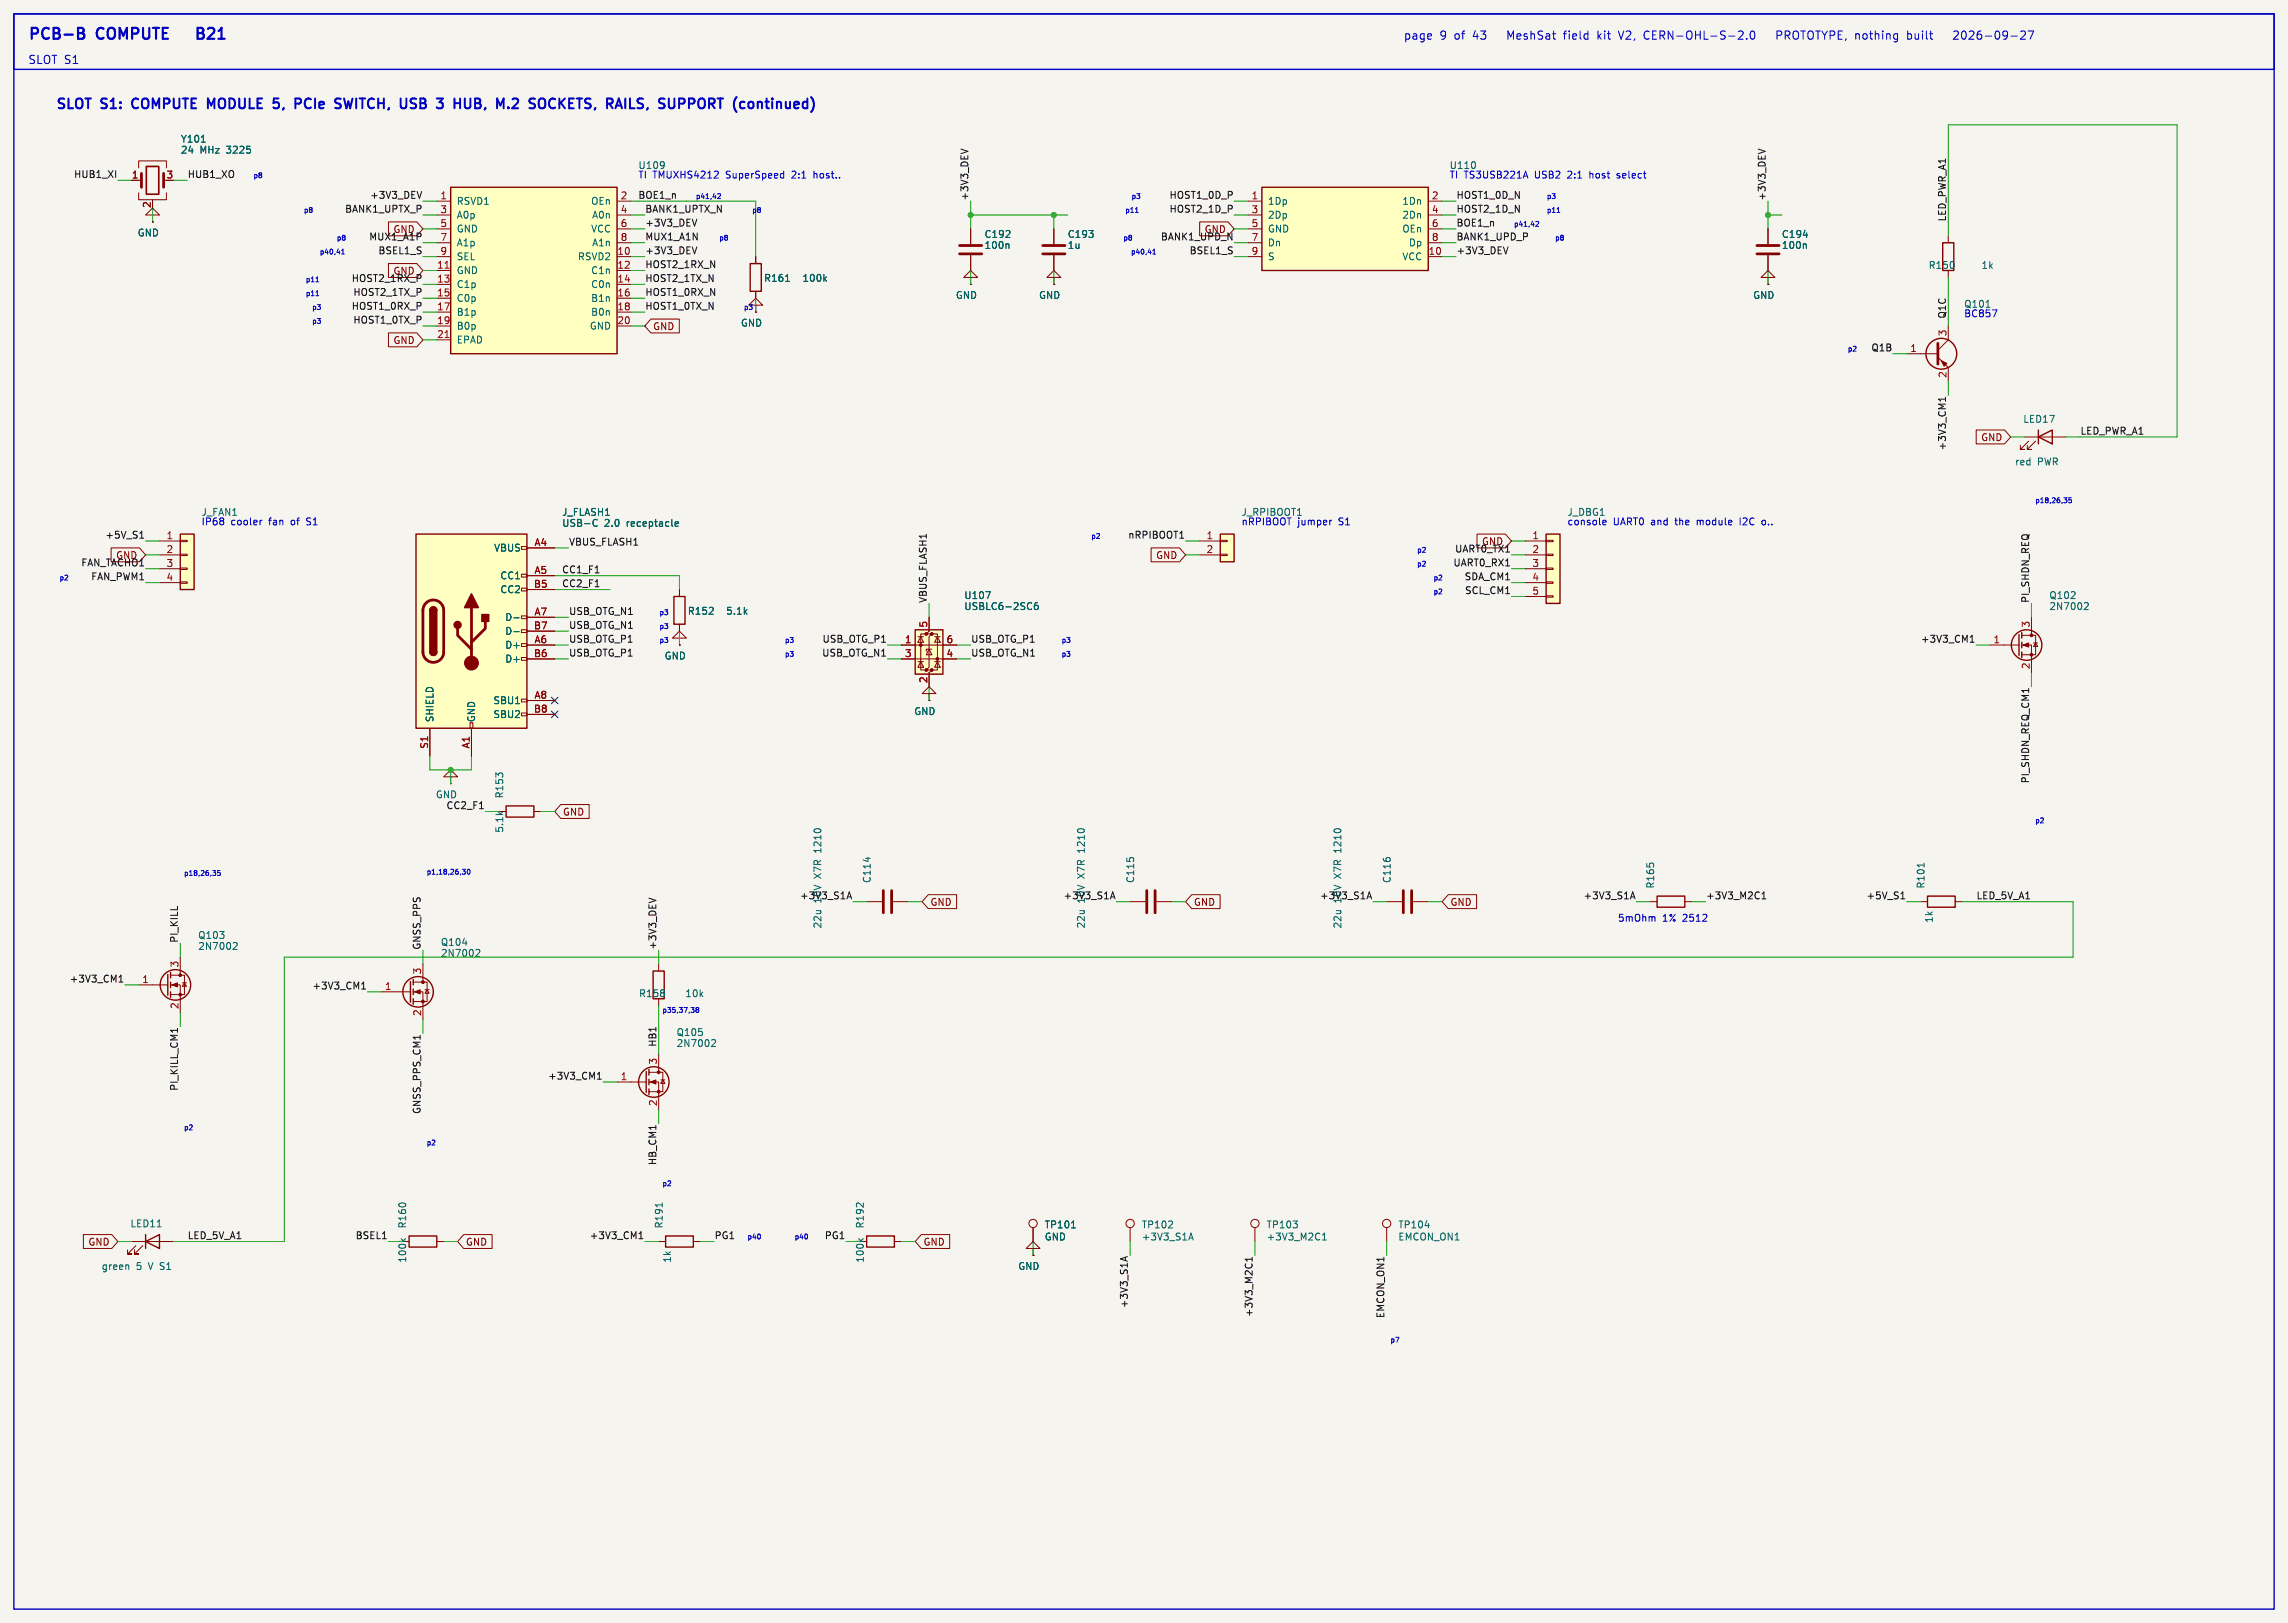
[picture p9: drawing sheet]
<svg xmlns="http://www.w3.org/2000/svg" width="419mm" height="297mm" viewBox="0 0 419 297" stroke-linecap="round" stroke-linejoin="round" font-family="sans-serif">
<defs><g id="words">
<g font-size="2.8" fill="#0000c2">
<text x="5.1" y="7.4">PCB-B</text>
<text x="17.9" y="7.4">COMPUTE</text>
<text x="38.7" y="7.4">B21</text>
</g>
<g font-size="2.5" fill="#0000c2">
<text x="10.2" y="20.1">SLOT</text>
<text x="18.7" y="20.1">S1:</text>
<text x="25.1" y="20.1">COMPUTE</text>
<text x="39.6" y="20.1">MODULE</text>
<text x="52.4" y="20.1">5,</text>
<text x="57" y="20.1">PCIe</text>
<text x="65.1" y="20.1">SWITCH,</text>
<text x="77.8" y="20.1">USB</text>
<text x="85.3" y="20.1">3</text>
<text x="89.1" y="20.1">HUB,</text>
<text x="97.6" y="20.1">M.2</text>
<text x="104.3" y="20.1">SOCKETS,</text>
<text x="119.2" y="20.1">RAILS,</text>
<text x="129.5" y="20.1">SUPPORT</text>
<text x="143.8" y="20.1">(continued)</text>
</g>
<g font-size="2.1" fill="#0000c2">
<text x="5.1" y="11.8">SLOT S1</text>
<text x="257" y="7.4">page</text>
<text x="263.7" y="7.4">9</text>
<text x="266.4" y="7.4">of</text>
<text x="270" y="7.4">43</text>
<text x="276.7" y="7.4">MeshSat</text>
<text x="287.2" y="7.4">field</text>
<text x="293.5" y="7.4">kit</text>
<text x="297.6" y="7.4">V2,</text>
<text x="302.3" y="7.4">CERN-OHL-S-2.0</text>
<text x="327.1" y="7.4">PROTOTYPE, nothing</text>
<text x="351.3" y="7.4">built</text>
<text x="360.3" y="7.4">2026-09-27</text>
</g>
<g font-size="1.8" fill="#006464">
<text x="33" y="26.3">Y101</text>
<text x="33" y="28.3">24</text>
<text x="36.6" y="28.3">MHz</text>
<text x="41.6" y="28.3">3225</text>
<text x="83.6" y="37.7">RSVD1</text>
<text x="83.6" y="40.2">A0p</text>
<text x="108.2" y="37.7">OEn</text>
<text x="108.4" y="40.2">A0n</text>
<text x="232.2" y="37.7">1Dp</text>
<text x="232.2" y="40.2">2Dp</text>
<text x="256.8" y="37.7">1Dn</text>
<text x="256.8" y="40.2">2Dn</text>
<text x="25.1" y="43.5">GND</text>
<text x="83.6" y="42.8">GND</text>
<text x="83.6" y="45.3">A1p</text>
<text x="83.6" y="47.9">SEL</text>
<text x="105.8" y="47.9">RSVD2</text>
<text x="108.2" y="42.8">VCC</text>
<text x="108.4" y="45.3">A1n</text>
<text x="180.2" y="43.8">C192</text>
<text x="180.2" y="45.8">100n</text>
<text x="195.5" y="43.8">C193</text>
<text x="195.5" y="45.8">1u</text>
<text x="232.2" y="42.8">GND</text>
<text x="232.2" y="45.3">Dn</text>
<text x="232.2" y="47.9">S</text>
<text x="256.8" y="47.9">VCC</text>
<text x="256.8" y="42.8">OEn</text>
<text x="258" y="45.3">Dp</text>
<text x="326.3" y="43.8">C194</text>
<text x="326.3" y="45.8">100n</text>
<text x="83.6" y="50.4">GND</text>
<text x="83.6" y="52.9">C1p</text>
<text x="108.2" y="50.4">C1n</text>
<text x="108.2" y="52.9">C0n</text>
<text x="139.9" y="51.8">R161</text>
<text x="146.9" y="51.8">100k</text>
<text x="353.2" y="49.4">R150</text>
<text x="362.9" y="49.4">1k</text>
<text x="83.6" y="55.5">C0p</text>
<text x="83.6" y="58">B1p</text>
<text x="108.2" y="55.5">B1n</text>
<text x="108.2" y="58">B0n</text>
<text x="175" y="54.9">GND</text>
<text x="190.2" y="54.9">GND</text>
<text x="321" y="54.9">GND</text>
<text x="83.6" y="60.6">B0p</text>
<text x="83.6" y="63.1">EPAD</text>
<text x="107.9" y="60.6">GND</text>
<text x="135.6" y="60">GND</text>
<text x="370.5" y="77.6">LED17</text>
<text x="369" y="85.4">red</text>
<text x="373.2" y="85.4">PWR</text>
<text x="36.8" y="94.6">J_FAN1</text>
<text x="102.9" y="94.6">J_FLASH1</text>
<text x="227.3" y="94.6">J_RPIBOOT1</text>
<text x="90.4" y="101.2">VBUS</text>
<text x="102.9" y="96.7">USB-C</text>
<text x="110.7" y="96.7">2.0</text>
<text x="114.9" y="96.7">receptacle</text>
<text x="91.6" y="106.3">CC1</text>
<text x="91.6" y="108.8">CC2</text>
<text x="92.5" y="113.9">D-</text>
<text x="125.9" y="112.8">R152</text>
<text x="132.9" y="112.8">5.1k</text>
<text x="176.5" y="111.9">USBLC6-2SC6</text>
<text x="176.5" y="109.9">U107</text>
<text x="375.3" y="109.9">Q102</text>
<text x="375.3" y="111.9">2N7002</text>
<text x="92.5" y="116.4">D-</text>
<text x="92.5" y="119">D+</text>
<text x="92.5" y="121.5">D+</text>
<text x="121.6" y="121">GND</text>
<text x="90.3" y="129.1">SBU1</text>
<text x="90.3" y="131.7">SBU2</text>
<text x="167.4" y="131.1">GND</text>
<text x="79.6" y="132.3" transform="rotate(-90 79.6 132.3)">SHIELD</text>
<text x="87.2" y="132.3" transform="rotate(-90 87.2 132.3)">GND</text>
<text x="92.4" y="146.3" transform="rotate(-90 92.4 146.3)">R153</text>
<text x="92.4" y="152.6" transform="rotate(-90 92.4 152.6)">5.1k</text>
<text x="150.6" y="155.8" transform="rotate(-90 150.6 155.8)">1210</text>
<text x="198.9" y="155.8" transform="rotate(-90 198.9 155.8)">1210</text>
<text x="245.9" y="155.8" transform="rotate(-90 245.9 155.8)">1210</text>
<text x="150.6" y="160.7" transform="rotate(-90 150.6 160.7)">X7R</text>
<text x="159.7" y="161.8" transform="rotate(-90 159.7 161.8)">C114</text>
<text x="198.9" y="160.7" transform="rotate(-90 198.9 160.7)">X7R</text>
<text x="207.9" y="161.8" transform="rotate(-90 207.9 161.8)">C115</text>
<text x="245.9" y="160.7" transform="rotate(-90 245.9 160.7)">X7R</text>
<text x="254.9" y="161.8" transform="rotate(-90 254.9 161.8)">C116</text>
<text x="303.2" y="162.8" transform="rotate(-90 303.2 162.8)">R165</text>
<text x="352.7" y="162.8" transform="rotate(-90 352.7 162.8)">R101</text>
<text x="36.2" y="172.1">Q103</text>
<text x="80.7" y="173.4">Q104</text>
<text x="150.6" y="170.1" transform="rotate(-90 150.6 170.1)">22u</text>
<text x="198.9" y="170.1" transform="rotate(-90 198.9 170.1)">22u</text>
<text x="245.9" y="170.1" transform="rotate(-90 245.9 170.1)">22u</text>
<text x="354.2" y="169.1" transform="rotate(-90 354.2 169.1)">1k</text>
<text x="36.2" y="174.1">2N7002</text>
<text x="80.7" y="175.4">2N7002</text>
<text x="117" y="182.8">R158</text>
<text x="125.4" y="182.8">10k</text>
<text x="123.8" y="189.9">Q105</text>
<text x="123.8" y="191.9">2N7002</text>
<text x="23.8" y="224.9">LED11</text>
<text x="74.6" y="225" transform="rotate(-90 74.6 225)">R160</text>
<text x="121.6" y="225" transform="rotate(-90 121.6 225)">R191</text>
<text x="158.4" y="225" transform="rotate(-90 158.4 225)">R192</text>
<text x="191.3" y="225.1">TP101</text>
<text x="191.3" y="227.3">GND</text>
<text x="209" y="225.1">TP102</text>
<text x="209" y="227.3">+3V3_S1A</text>
<text x="231.9" y="225.1">TP103</text>
<text x="231.9" y="227.3">+3V3_M2C1</text>
<text x="256" y="225.1">TP104</text>
<text x="256" y="227.3">EMCON_ON1</text>
<text x="18.5" y="232.7">green</text>
<text x="25" y="232.7">5</text>
<text x="27.3" y="232.7">V S1</text>
<text x="74.6" y="231.3" transform="rotate(-90 74.6 231.3)">100k</text>
<text x="123.1" y="231.3" transform="rotate(-90 123.1 231.3)">1k</text>
<text x="158.4" y="231.3" transform="rotate(-90 158.4 231.3)">100k</text>
<text x="186.4" y="232.7">GND</text>
</g>
<g font-size="1.8" fill="#0f0f0f">
<text x="13.5" y="32.7">HUB1_XI</text>
<text x="34.3" y="32.7">HUB1_XO</text>
<text x="63.1" y="39">BANK1_UPTX_P</text>
<text x="67.7" y="36.5">+3V3_DEV</text>
<text x="116.8" y="36.5">BOE1_n</text>
<text x="118.1" y="39">BANK1_UPTX_N</text>
<text x="118.1" y="41.6">+3V3_DEV</text>
<text x="177.5" y="36.8" transform="rotate(-90 177.5 36.8)">+3V3_DEV</text>
<text x="214.1" y="36.5">HOST1_0D_P</text>
<text x="214.1" y="39">HOST2_1D_P</text>
<text x="266.7" y="41.6">BOE1_n</text>
<text x="266.7" y="36.5">HOST1_0D_N</text>
<text x="266.7" y="39">HOST2_1D_N</text>
<text x="323.5" y="36.8" transform="rotate(-90 323.5 36.8)">+3V3_DEV</text>
<text x="356.5" y="40.6" transform="rotate(-90 356.5 40.6)">LED_PWR_A1</text>
<text x="67.5" y="44.1">MUX1_A1P</text>
<text x="69.2" y="46.6">BSEL1_S</text>
<text x="72" y="42.9">GND</text>
<text x="118.1" y="44.1">MUX1_A1N</text>
<text x="118.1" y="46.6">+3V3_DEV</text>
<text x="212.6" y="44.1">BANK1_UPD_N</text>
<text x="217.8" y="46.6">BSEL1_S</text>
<text x="220.6" y="42.9">GND</text>
<text x="266.7" y="46.6">+3V3_DEV</text>
<text x="266.7" y="44.1">BANK1_UPD_P</text>
<text x="64.3" y="51.7">HOST2_1RX_P</text>
<text x="72" y="50.5">GND</text>
<text x="118.1" y="49.2">HOST2_1RX_N</text>
<text x="118.1" y="51.7">HOST2_1TX_N</text>
<text x="64.3" y="56.8">HOST1_0RX_P</text>
<text x="64.6" y="59.3">HOST1_0TX_P</text>
<text x="64.6" y="54.3">HOST2_1TX_P</text>
<text x="118.1" y="54.3">HOST1_0RX_N</text>
<text x="118.1" y="56.8">HOST1_0TX_N</text>
<text x="356.5" y="58.4" transform="rotate(-90 356.5 58.4)">Q1C</text>
<text x="342.7" y="64.4">Q1B</text>
<text x="356.5" y="82.6" transform="rotate(-90 356.5 82.6)">+3V3_CM1</text>
<text x="381" y="79.7">LED_PWR_A1</text>
<text x="19.2" y="98.7">+5V_S1</text>
<text x="104.1" y="100">VBUS_FLASH1</text>
<text x="206.6" y="98.7">nRPIBOOT1</text>
<text x="266.4" y="101.3">UART0_TX1</text>
<text x="271.4" y="100">GND</text>
<text x="14.8" y="103.8">FAN_TACHO1</text>
<text x="16.6" y="106.3">FAN_PWM1</text>
<text x="21.2" y="102.6">GND</text>
<text x="102.9" y="105.1">CC1_F1</text>
<text x="102.9" y="107.6">CC2_F1</text>
<text x="266.1" y="103.8">UART0_RX1</text>
<text x="268.2" y="106.3">SDA_CM1</text>
<text x="104.1" y="112.7">USB_OTG_N1</text>
<text x="169.8" y="110.5" transform="rotate(-90 169.8 110.5)">VBUS_FLASH1</text>
<text x="268.3" y="108.9">SCL_CM1</text>
<text x="371.8" y="110.5" transform="rotate(-90 371.8 110.5)">PI_SHDN_REQ</text>
<text x="104.1" y="115.2">USB_OTG_N1</text>
<text x="104.1" y="117.8">USB_OTG_P1</text>
<text x="150.6" y="117.8">USB_OTG_P1</text>
<text x="177.8" y="117.8">USB_OTG_P1</text>
<text x="351.8" y="117.8">+3V3_CM1</text>
<text x="104.1" y="120.3">USB_OTG_P1</text>
<text x="150.5" y="120.3">USB_OTG_N1</text>
<text x="177.8" y="120.3">USB_OTG_N1</text>
<text x="371.8" y="143.5" transform="rotate(-90 371.8 143.5)">PI_SHDN_REQ_CM1</text>
<text x="79.7" y="146.4">GND</text>
<text x="81.7" y="148.2">CC2_F1</text>
<text x="146.5" y="164.8">+3V3_S1A</text>
<text x="150.6" y="165.4" transform="rotate(-90 150.6 165.4)">10V</text>
<text x="194.7" y="164.8">+3V3_S1A</text>
<text x="198.9" y="165.4" transform="rotate(-90 198.9 165.4)">10V</text>
<text x="241.7" y="164.8">+3V3_S1A</text>
<text x="245.9" y="165.4" transform="rotate(-90 245.9 165.4)">10V</text>
<text x="290" y="164.8">+3V3_S1A</text>
<text x="312.4" y="164.8">+3V3_M2C1</text>
<text x="341.8" y="164.8">+5V_S1</text>
<text x="361.9" y="164.8">LED_5V_A1</text>
<text x="32.7" y="172.7" transform="rotate(-90 32.7 172.7)">PI_KILL</text>
<text x="77.1" y="174" transform="rotate(-90 77.1 174)">GNSS_PPS</text>
<text x="120.3" y="174" transform="rotate(-90 120.3 174)">+3V3_DEV</text>
<text x="12.7" y="180">+3V3_CM1</text>
<text x="57.1" y="181.3">+3V3_CM1</text>
<text x="120.3" y="191.8" transform="rotate(-90 120.3 191.8)">HB1</text>
<text x="100.3" y="197.8">+3V3_CM1</text>
<text x="32.7" y="199.8" transform="rotate(-90 32.7 199.8)">PI_KILL_CM1</text>
<text x="77.1" y="204.1" transform="rotate(-90 77.1 204.1)">GNSS_PPS_CM1</text>
<text x="120.3" y="213.4" transform="rotate(-90 120.3 213.4)">HB_CM1</text>
<text x="34.3" y="227">LED_5V_A1</text>
<text x="65.1" y="227">BSEL1</text>
<text x="107.9" y="227">+3V3_CM1</text>
<text x="130.8" y="227">PG1</text>
<text x="151" y="227">PG1</text>
<text x="206.7" y="239.6" transform="rotate(-90 206.7 239.6)">+3V3_S1A</text>
<text x="229.5" y="241.3" transform="rotate(-90 229.5 241.3)">+3V3_M2C1</text>
<text x="253.7" y="241.4" transform="rotate(-90 253.7 241.4)">EMCON_ON1</text>
</g>
<g font-size="1.8" fill="#a90000">
<text x="24.1" y="32.8">1</text>
<text x="30.4" y="32.8">3</text>
<text x="27.7" y="38.2" transform="rotate(-90 27.7 38.2)">2</text>
<text x="80.6" y="36.6">1</text>
<text x="80.6" y="39.1">3</text>
<text x="80.6" y="41.7">5</text>
<text x="113.6" y="36.6">2</text>
<text x="113.6" y="39.1">4</text>
<text x="113.6" y="41.7">6</text>
<text x="229.2" y="36.6">1</text>
<text x="229.2" y="39.1">3</text>
<text x="229.2" y="41.7">5</text>
<text x="262.2" y="36.6">2</text>
<text x="262.2" y="39.1">4</text>
<text x="262.2" y="41.7">6</text>
<text x="80.6" y="44.2">7</text>
<text x="80.6" y="46.7">9</text>
<text x="113" y="46.7">10</text>
<text x="113.6" y="44.2">8</text>
<text x="229.2" y="44.2">7</text>
<text x="229.2" y="46.7">9</text>
<text x="261.6" y="46.7">10</text>
<text x="262.2" y="44.2">8</text>
<text x="80" y="49.3">11</text>
<text x="80" y="51.8">13</text>
<text x="113" y="49.3">12</text>
<text x="113" y="51.8">14</text>
<text x="80" y="54.4">15</text>
<text x="80" y="56.9">17</text>
<text x="80" y="59.4">19</text>
<text x="113" y="54.4">16</text>
<text x="113" y="56.9">18</text>
<text x="113" y="59.4">20</text>
<text x="80" y="62">21</text>
<text x="349.8" y="64.5">1</text>
<text x="356.6" y="61.7" transform="rotate(-90 356.6 61.7)">3</text>
<text x="356.6" y="69.3" transform="rotate(-90 356.6 69.3)">2</text>
<text x="30.4" y="98.8">1</text>
<text x="30.4" y="101.3">2</text>
<text x="97.8" y="100.1">A4</text>
<text x="220.9" y="98.8">1</text>
<text x="220.9" y="101.3">2</text>
<text x="280.6" y="98.8">1</text>
<text x="280.6" y="101.3">2</text>
<text x="30.4" y="103.9">3</text>
<text x="30.4" y="106.4">4</text>
<text x="97.7" y="107.7">B5</text>
<text x="97.8" y="105.2">A5</text>
<text x="280.6" y="103.9">3</text>
<text x="280.6" y="106.4">4</text>
<text x="97.8" y="112.8">A7</text>
<text x="280.6" y="109">5</text>
<text x="97.7" y="115.3">B7</text>
<text x="97.8" y="117.9">A6</text>
<text x="165.7" y="117.9">1</text>
<text x="169.9" y="115" transform="rotate(-90 169.9 115)">5</text>
<text x="173.3" y="117.9">6</text>
<text x="365.1" y="117.9">1</text>
<text x="371.9" y="115" transform="rotate(-90 371.9 115)">3</text>
<text x="97.7" y="120.4">B6</text>
<text x="165.7" y="120.4">3</text>
<text x="169.9" y="125.2" transform="rotate(-90 169.9 125.2)">2</text>
<text x="173.3" y="120.4">4</text>
<text x="371.9" y="122.6" transform="rotate(-90 371.9 122.6)">2</text>
<text x="97.7" y="130.6">B8</text>
<text x="97.8" y="128">A8</text>
<text x="78.5" y="137.2" transform="rotate(-90 78.5 137.2)">S1</text>
<text x="86.1" y="137.1" transform="rotate(-90 86.1 137.1)">A1</text>
<text x="32.8" y="177.2" transform="rotate(-90 32.8 177.2)">3</text>
<text x="77.2" y="178.5" transform="rotate(-90 77.2 178.5)">3</text>
<text x="26" y="180.1">1</text>
<text x="32.8" y="184.9" transform="rotate(-90 32.8 184.9)">2</text>
<text x="70.4" y="181.4">1</text>
<text x="77.2" y="186.1" transform="rotate(-90 77.2 186.1)">2</text>
<text x="113.6" y="197.9">1</text>
<text x="120.4" y="195" transform="rotate(-90 120.4 195)">3</text>
<text x="120.4" y="202.6" transform="rotate(-90 120.4 202.6)">2</text>
</g>
<g font-size="1.8" fill="#0000c2">
<text x="116.8" y="32.8">TI TMUXHS4212</text>
<text x="116.8" y="31.1">U109</text>
<text x="133.1" y="32.8">SuperSpeed</text>
<text x="145.3" y="32.8">2:1</text>
<text x="149.5" y="32.8">host..</text>
<text x="265.4" y="32.8">TI TS3USB221A</text>
<text x="265.4" y="31.1">U110</text>
<text x="281.3" y="32.8">USB2</text>
<text x="287.4" y="32.8">2:1</text>
<text x="291.6" y="32.8">host</text>
<text x="296.9" y="32.8">select</text>
<text x="359.7" y="58.2">BC857</text>
<text x="359.7" y="56.5">Q101</text>
<text x="287" y="94.6">J_DBG1</text>
<text x="36.8" y="96.3">IP68</text>
<text x="42.3" y="96.3">cooler</text>
<text x="49.4" y="96.3">fan</text>
<text x="53.6" y="96.3">of</text>
<text x="56.6" y="96.3">S1</text>
<text x="227.3" y="96.3">nRPIBOOT</text>
<text x="237.7" y="96.3">jumper</text>
<text x="245.3" y="96.3">S1</text>
<text x="287" y="96.3">console</text>
<text x="295.5" y="96.3">UART0</text>
<text x="302.5" y="96.3">and</text>
<text x="307.2" y="96.3">the</text>
<text x="311.3" y="96.3">module</text>
<text x="319.4" y="96.3">I2C</text>
<text x="323.6" y="96.3">o..</text>
<text x="296.3" y="168.9">5mOhm</text>
<text x="304.5" y="168.9">1%</text>
<text x="308.4" y="168.9">2512</text>
</g>
<g font-size="1.8" fill="#840000">
<text x="72" y="63.2">GND</text>
<text x="119.5" y="60.6">GND</text>
<text x="362.8" y="81">GND</text>
<text x="211.7" y="102.6">GND</text>
<text x="103" y="149.5">GND</text>
<text x="170.3" y="166.1">GND</text>
<text x="218.6" y="166.1">GND</text>
<text x="265.6" y="166.1">GND</text>
<text x="16.1" y="228.3">GND</text>
<text x="85.2" y="228.3">GND</text>
<text x="169.1" y="228.3">GND</text>
</g>
<g font-size="1.3" fill="#0000c2">
<text x="46.3" y="32.7">p8</text>
<text x="55.6" y="39">p8</text>
<text x="127.4" y="36.5">p41,42</text>
<text x="137.7" y="39">p8</text>
<text x="206" y="39">p11</text>
<text x="207.2" y="36.5">p3</text>
<text x="277.2" y="41.6">p41,42</text>
<text x="283.3" y="36.5">p3</text>
<text x="283.3" y="39">p11</text>
<text x="58.5" y="46.6">p40,41</text>
<text x="61.6" y="44.1">p8</text>
<text x="131.7" y="44.1">p8</text>
<text x="205.7" y="44.1">p8</text>
<text x="207.1" y="46.6">p40,41</text>
<text x="284.8" y="44.1">p8</text>
<text x="55.9" y="51.7">p11</text>
<text x="55.9" y="54.3">p11</text>
<text x="57.1" y="59.3">p3</text>
<text x="57.1" y="56.8">p3</text>
<text x="136.2" y="56.8">p3</text>
<text x="338.4" y="64.4">p2</text>
<text x="372.7" y="92.2">p18,26,35</text>
<text x="199.8" y="98.7">p2</text>
<text x="259.5" y="101.3">p2</text>
<text x="10.8" y="106.3">p2</text>
<text x="259.5" y="103.8">p2</text>
<text x="262.5" y="106.3">p2</text>
<text x="120.7" y="112.7">p3</text>
<text x="262.5" y="108.9">p2</text>
<text x="120.7" y="117.8">p3</text>
<text x="120.7" y="115.2">p3</text>
<text x="143.7" y="117.8">p3</text>
<text x="194.4" y="117.8">p3</text>
<text x="143.7" y="120.3">p3</text>
<text x="194.4" y="120.3">p3</text>
<text x="372.7" y="150.8">p2</text>
<text x="33.6" y="160.4">p18,26,35</text>
<text x="78.1" y="160.2">p1,18,26,30</text>
<text x="121.2" y="185.5">p35,37,38</text>
<text x="33.6" y="207">p2</text>
<text x="78.1" y="209.8">p2</text>
<text x="121.2" y="217.2">p2</text>
<text x="136.8" y="227">p40</text>
<text x="145.5" y="227">p40</text>
<text x="254.6" y="245.9">p7</text>
</g>
</g></defs>
<path d="M-.1 -.1h419.2v297.3h-419.2z" fill="#f5f4ef" stroke="#f5f4ef" stroke-width=".18"/>
<g fill="none" stroke="#840000" stroke-width=".18">
<path d="M24.1 33h1.8M25.4 30.7v-1.2h5.1v1.2M25.4 35.3v1.3h5.1v-1.3M27.9 39.4h1.3l-1.3-1.3-1.2 1.3h1.2v1.2M27.9 36.6v.2M27.9 40.6h.1M364.5 118.1h5.3M370.3 116.3h2.6v3.6h-2.6M370.3 118.1h1.8v5.1M372.1 113v3.3M372.5 117.7h.8M372.9 117.7l.4 .7h-.8z"/>
<path d="M207 165.1h2.8M211.8 165.1h2.8M254 165.1h2.8M258.8 165.1h2.8M302.3 165.1h1.2M308.6 165.1h1.3M351.8 165.1h1.3M358.1 165.1h1.3M189.2 228.6h1.3l-1.3-1.3-1.2 1.3h1.2v1.3M189.2 229.9h.1M189.2 224.8v2.5M207 224.8v2.5"/>
<path d="M229.9 224.8v2.5M254 224.8v2.5"/>
<circle cx="189.2" cy="224" r=".76"/>
<circle cx="207" cy="224" r=".76"/>
<circle cx="229.9" cy="224" r=".76"/>
<circle cx="254" cy="224" r=".76"/>
</g>
<path d="M25.9 31.8v2.5M30 31.8v2.5M210.1 163.1v4M211.6 163.1v4M257 163.1v4M258.6 163.1v4" fill="none" stroke="#840000" stroke-width=".51"/>
<path d="M26.8 30.5h2.3v5.1h-2.3z" fill="none" stroke="#840000" stroke-width=".3"/>
<path d="M36.9 26h.7M382 110.3l.4 .1 .1 .3-.8 .9h.8M352.4 158v.8M196.3 224.8h.7M217.7 227.1l.5-1.3 .4 1.3M217.9 226.7h.6M242.2 227.1h.8M242.2 226.1l.4-.3v1.3M261 224.4h.8" fill="none" stroke="#006464" stroke-width=".18"/>
<g fill="none" stroke="#840000" stroke-width=".25">
<path d="M369.8 116.2v3.8M370.3 115.8v1M370.3 117.6v1M370.3 119.4v1M303.5 164.1h5.1v2h-5.1zM353.1 164.1h5v2h-5z"/>
<circle cx="371.2" cy="118.1" r="2.79"/>
</g>
<g fill="#840000" stroke="#840000" stroke-width=".18">
<path d="M370.6 118.1l1-.4v.8z"/>
<circle cx="372.1" cy="116.3" r=".25"/>
<circle cx="372.1" cy="119.9" r=".25"/>
</g>
<path d="M167.6 115.3h5.1v8.1h-5.1z" fill="#ffffc2"/>
<g fill="#840000" stroke="#840000" stroke-width=".18">
<path d="M355.6 66l1 .5-.5 .6z"/>
<circle cx="168.7" cy="118.1" r=".25"/>
<circle cx="169.7" cy="116.1" r=".25"/>
<circle cx="169.7" cy="122.7" r=".25"/>
<circle cx="170.7" cy="116.1" r=".25"/>
<circle cx="170.7" cy="122.7" r=".25"/>
<circle cx="171.7" cy="120.7" r=".25"/>
</g>
<g fill="none" stroke="#840000" stroke-width=".18">
<path d="M177.8 41.9v2.8M177.8 46.7v2.8M193 50.8h1.3l-1.3-1.3-1.2 1.3h1.2v1.3M193 52.1h.1M193 41.9v2.8M193 46.7v2.8M323.8 50.8h1.3l-1.3-1.3-1.2 1.3h1.2v1.3M323.8 52.1h.1M323.8 41.9v2.8M323.8 46.7v2.8M356.9 59.7v2.5l-1.9 1.9M356.9 43.2v1.3"/>
<path d="M356.9 49.5v1.3M349.2 64.8h5.8M355 65.4l1.9 1.9v2.6M370.8 80h7.7M371.6 80.8l-1.5 1.5h.7h-.7v-.8M372.9 80.8l-1.6 1.5h.8h-.8v-.8M165.1 118.1h10.2M168.1 116.6h1.1M168.7 116.6l.5 1h-1.1zM169.7 116.1h-1v6.6h1M170.2 113v2.6l-.5 .5h1l-.5 .5v5.6l-.5 .5h1l-.5 .5v2.5M170.2 118.9l.5 1h-1z"/>
<path d="M170.7 118.9h-1v.4M170.7 116.1h1v6.6h-1M171.2 116.6h1M171.7 116.6l.5 1h-1zM165.1 120.7h10.2M168.1 121.2h1.1M168.7 121.2l.5 1h-1.1zM171.2 121.2h1M171.7 121.2l.5 1h-1z"/>
</g>
<g fill="none" stroke="#840000" stroke-width=".25">
<path d="M355.9 44.5h2v5h-2zM373.4 78.7v2.6M373.4 80l2.5-1.3v2.6zM167.6 115.3h5.1v8.1h-5.1z"/>
<circle cx="355.6" cy="64.8" r="2.82"/>
</g>
<path d="M184.6 44.6l.2 .2v.7M330.3 43.1h.8M330.7 44.6l.2 .2v.7M180.6 108.3h.8l-.5 1.3M190.1 110.3l-.4 .1a.86 .86 0 0 0 0 1.2l.4-.1 .1-.4-.3-.3-.3 .1-.1 .2" fill="none" stroke="#006464" stroke-width=".18"/>
<path d="M175.8 45h4M175.8 46.5h4M191 45h4.1M191 46.5h4.1M321.8 45h4.1M321.8 46.5h4.1M355 62.9v3.8" fill="none" stroke="#840000" stroke-width=".51"/>
<path d="M283.2 97.8h2.5v12.7h-2.5z" fill="#ffffc2"/>
<path d="M283.2 97.8h2.5v12.7h-2.5z" fill="none" stroke="#840000" stroke-width=".25"/>
<path d="M279.4 99.1h3.8M283.2 98.9h1.3v.3h-1.3zM279.4 101.6h3.8M279.4 104.1h3.8M279.4 106.7h3.8M279.4 109.2h3.8M283.2 101.5h1.3v.2h-1.3zM283.2 104h1.3v.3h-1.3zM283.2 106.6h1.3v.2h-1.3zM283.2 109.1h1.3v.2h-1.3z" fill="none" stroke="#840000" stroke-width=".18"/>
<path d="M231.1 34.3h30.5v15.2h-30.5z" fill="#ffffc2"/>
<path d="M231.1 34.3h30.5v15.2h-30.5z" fill="none" stroke="#840000" stroke-width=".25"/>
<path d="M228.6 36.8h2.5M228.6 39.4h2.5M261.6 36.8h2.6M261.6 39.4h2.6M228.6 41.9h2.5M228.6 44.5h2.5M228.6 47h2.5M261.6 41.9h2.6M261.6 44.5h2.6M261.6 47h2.6" fill="none" stroke="#840000" stroke-width=".18"/>
<path d="M270.2 29.8v.8" fill="none" stroke="#006464" stroke-width=".18"/>
<path d="M223.5 97.8h2.6v5.1h-2.6z" fill="#ffffc2"/>
<path d="M223.5 97.8h2.6v5.1h-2.6zM92.7 147.6h5.1v2h-5.1z" fill="none" stroke="#840000" stroke-width=".25"/>
<g fill="none" stroke="#840000" stroke-width=".18">
<path d="M219.7 99.1h3.8M223.5 98.9h1.3v.3h-1.3zM124.5 116.8h1.2l-1.2-1.2-1.3 1.2h1.3v1.3M124.5 118.1h.1M219.7 101.6h3.8M223.5 101.5h1.3v.2h-1.3zM170.2 127h1.2l-1.2-1.3-1.3 1.3h1.3v1.3M170.2 128.3h.1M82.5 142.2h1.3l-1.3-1.2-1.2 1.2h1.2v1.3M82.5 143.5h.1M91.4 148.6h1.3M97.8 148.6h1.3"/>
<path d="M158.7 165.1h2.8M163.6 165.1h2.8"/>
</g>
<path d="M161.8 163.1v4M163.3 163.1v4" fill="none" stroke="#840000" stroke-width=".51"/>
<path d="M159 157v.8" fill="none" stroke="#006464" stroke-width=".18"/>
<path d="M82.5 34.3h30.5v30.5h-30.5z" fill="#ffffc2"/>
<g fill="none" stroke="#840000" stroke-width=".25">
<path d="M82.5 34.3h30.5v30.5h-30.5zM137.4 48.3h2v5h-2zM30.7 178.4v3.8M31.2 178.1v1M31.2 179.8v1M75.2 179.7v3.8M75.7 179.3v1M31.2 181.6v1M75.7 181.1v1M75.7 182.9v1"/>
<circle cx="32.1" cy="180.3" r="2.79"/>
<circle cx="76.6" cy="181.6" r="2.79"/>
</g>
<g fill="none" stroke="#840000" stroke-width=".18">
<path d="M80 36.8h2.5M80 39.4h2.5M113 36.8h2.6M113 39.4h2.6M80 41.9h2.5M80 44.5h2.5M80 47h2.5M80 49.5h2.5M80 52.1h2.5M80 54.6h2.5M80 57.2h2.5M80 59.7h2.5"/>
<path d="M113 41.9h2.6M113 44.5h2.6M113 47h2.6M113 49.5h2.6M113 52.1h2.6M113 54.6h2.6M113 57.2h2.6M113 59.7h2.6M138.4 55.9h1.3l-1.3-1.3-1.2 1.3h1.2v1.3M138.4 57.2h.1M138.4 47v1.3M138.4 53.3v1.3"/>
<path d="M177.8 50.8h1.3l-1.3-1.3-1.3 1.3h1.3v1.3M177.8 52.1h.1M80 62.2h2.5M31.2 178.6h2.6v3.5h-2.6M33 175.3v3.3M33.4 180h.8M33.8 180l.4 .6h-.8zM75.7 179.8h2.5v3.6h-2.5M77.5 176.5v3.3M25.4 180.3h5.3M31.2 180.3h1.8v5.1M69.8 181.6h5.4"/>
<path d="M75.7 181.6h1.8v5.1M77.9 181.2h.7M78.2 181.2l.4 .7h-.7z"/>
</g>
<path d="M81.5 49.1h.7M81.5 61.8h.7" fill="none" stroke="#a90000" stroke-width=".18"/>
<path d="M121.6 29.7v.9M121.7 30.1l-.1 .2M143.9 51.5h.7M151 51l.4 .5M151.4 50.7l-.5 .5M42.9 172.6h.4l.1 .3-.7 .9h.7M87.4 173.8l.4 .1 .1 .3-.8 .9h.8" fill="none" stroke="#006464" stroke-width=".18"/>
<g fill="#840000" stroke="#840000" stroke-width=".18">
<path d="M75.9 181.6l1.1-.4v.8z"/>
<path d="M31.5 180.3l1-.3v.7z"/>
<circle cx="77.5" cy="179.8" r=".25"/>
<circle cx="77.5" cy="183.4" r=".25"/>
<circle cx="33" cy="178.6" r=".25"/>
<circle cx="33" cy="182.1" r=".25"/>
</g>
<path d="M76.2 97.8h20.3v35.6h-20.3z" fill="#ffffc2"/>
<g fill="none" stroke="#840000" stroke-width=".18">
<path d="M95.5 100.1h1v.5h-1zM95.5 105.2h1v.5h-1zM95.5 107.7h1v.5h-1zM95.5 112.8h1v.5h-1zM95.5 115.3h1v.5h-1zM95.5 117.9h1v.5h-1zM96.5 100.3h5.1M96.5 105.4h5.1M96.5 108h5.1M96.5 113h5.1M96.5 115.6h5.1M96.5 118.1h5.1"/>
<path d="M78.7 133.4v5M86.1 132.3h.5v1.1h-.5zM86.4 133.4v5M95.5 120.4h1v.5h-1zM95.5 128h1v.5h-1zM95.5 130.6h1v.5h-1zM96.5 120.7h5.1M96.5 128.3h5.1M96.5 130.8h5.1"/>
</g>
<path d="M76.2 97.8h20.3v35.6h-20.3zM78.7 111.8a.64 .64 0 0 1 .7-.7 .64 .64 0 0 1 .6 .7M78.7 119.4a.64 .64 0 0 0 .7 .6 .64 .64 0 0 0 .6-.6" fill="none" stroke="#840000" stroke-width=".25"/>
<path d="M78 110.4a1.91 1.91 0 0 1 2.1-.4 1.91 1.91 0 0 1 1.2 1.8v7.6a1.91 1.91 0 0 1-1.9 1.9 1.91 1.91 0 0 1-1.9-1.9v-7.8l.1-.6zM83.8 115.1v1.2l2.6 2.6M86.4 111.3v10.1M88.9 113.8v1.3l-2.5 2.5" fill="none" stroke="#840000" stroke-width=".51"/>
<g fill="#840000" stroke="#840000" stroke-width=".25">
<path d="M78.7 111.8h1.3v7.6h-1.3z"/>
<path d="M78.9 111.3a.64 .64 0 0 1 .7-.1 .64 .64 0 0 1 .4 .6h-1.3z"/>
<path d="M78.7 119.4h1.3a.64 .64 0 0 1-.6 .6 .64 .64 0 0 1-.7-.6z"/>
<path d="M86.4 108.7l1.2 2.6h-2.5z"/>
<path d="M88.3 112.5h1.2v1.3h-1.2z"/>
<circle cx="83.8" cy="114.4" r=".63"/>
</g>
<circle cx="86.4" cy="121.4" r="1.27" fill="#840000" stroke="#840000" stroke-width=".18"/>
<path d="M109.4 96.3l-.3 .1-.3-.1M123.7 96l.6-.2-.1-.2-.4-.1-.1 .2v.6h.5M94.1 113.1h1M94.1 115.7h1" fill="none" stroke="#006464" stroke-width=".18"/>
<path d="M33 97.8h2.6v10.2h-2.6z" fill="#ffffc2"/>
<g fill="none" stroke="#840000" stroke-width=".25">
<path d="M33 97.8h2.6v10.2h-2.6zM123.4 109.2h2.1v5.1h-2.1zM119.6 177.8h2.1v5.1h-2.1zM118.4 196.2v3.8M118.9 195.8v1.1M118.9 197.6v1M118.9 199.4v1M26.7 227.3l2.5-1.2v2.5zM26.7 226.1v2.5M74.9 226.3h5.1v2h-5.1zM121.9 226.3h5.1v2h-5.1zM158.7 226.3h5.1v2h-5.1z"/>
<circle cx="119.8" cy="198.1" r="2.79"/>
</g>
<g fill="none" stroke="#840000" stroke-width=".18">
<path d="M24.1 33h1.3M27.9 40.6h.1M71.2 40.6h5.2l1.1 1.3-1.1 1.3h-5.2zM71.2 48.3h5.2l1.1 1.2-1.1 1.3h-5.2zM119.2 58.4h5.2v2.6h-5.2l-1.1-1.3zM138.4 57.2h.1M138.4 47v1.3M138.4 53.3v1.3M177.8 52.1h.1M177.8 41.9v2.8M177.8 46.7v2.8M193 52.1h.1"/>
<path d="M193 41.9v2.8M193 46.7v2.8M219.7 40.6h5.2l1.2 1.3-1.2 1.3h-5.2zM323.8 52.1h.1M323.8 41.9v2.8M323.8 46.7v2.8M71.2 61h5.2l1.1 1.2-1.1 1.3h-5.2zM362 78.7h5.2l1.1 1.3-1.1 1.3h-5.2zM29.2 99.1h3.8M33 98.9h1.3v.3h-1.3zM270.5 97.8h5.2l1.2 1.3-1.2 1.2h-5.2zM20.4 100.3h5.2l1.1 1.3-1.1 1.3h-5.2z"/>
<path d="M29.2 101.6h3.8M29.2 104.1h3.8M29.2 106.7h3.8M33 101.5h1.3v.2h-1.3zM33 104h1.3v.3h-1.3zM33 106.6h1.3v.2h-1.3zM96.5 118.1h5.1M96.5 100.3h5.1M96.5 105.4h5.1M96.5 108h5.1M96.5 113h5.1M96.5 115.6h5.1"/>
<path d="M124.5 118.1h.1M124.5 108v1.2M124.5 114.3v1.3M165.1 118.1h2.5M170.2 113v2.6M172.7 118.1h2.6M210.9 100.3h5.2l1.1 1.3-1.1 1.3h-5.2zM78.7 133.4v5M86.4 133.4v5M96.5 120.7h5.1M96.5 128.3h5.1M96.5 130.8h5.1"/>
<path d="M165.1 120.7h2.5M170.2 128.3h.1M170.2 123.2v2.5M172.7 120.7h2.6M102.7 147.3h5.2v2.6h-5.2l-1.1-1.3zM120.6 176.5v1.3M170 163.8h5.2v2.6h-5.2l-1.1-1.3zM218.3 163.8h5.2v2.6h-5.2l-1.1-1.3zM265.3 163.8h5.2v2.6h-5.2l-1.1-1.3zM113 198.1h5.4M118.9 196.3h2.5v3.6h-2.5M118.9 198.1h1.7v5.1"/>
<path d="M120.6 182.9v1.3M120.6 193v3.3M121 197.7h.8M121.4 197.7l.4 .7h-.8zM15.3 226.1h5.2l1.1 1.2-1.1 1.3h-5.2zM24.1 227.3h7.6M24.9 228.1l-1.5 1.5h.7h-.7v-.7M26.2 228.1l-1.6 1.5h.8h-.8v-.7M80 227.3h1.3M84.9 226.1h5.2v2.5h-5.2l-1.1-1.3zM120.6 227.3h1.3M127 227.3h1.3"/>
<path d="M163.8 227.3h1.3M168.8 226.1h5.2v2.5h-5.2l-1.2-1.3zM189.2 229.9h.1M189.2 224.8v2.5"/>
</g>
<g fill="none" stroke="#006464" stroke-width=".18">
<path d="M36.9 26h.7M143.9 51.5h.7M151 51l.4 .5M151.4 50.7l-.5 .5M184.6 44.6l.2 .2v.7M330.3 43.1h.8M330.7 44.6l.2 .2v.7M109.4 96.3l-.3 .1-.3-.1M123.7 96l.6-.2-.1-.2-.4-.1-.1 .2v.6h.5M94.1 113.1h1M94.1 115.7h1M180.6 108.3h.8l-.5 1.3"/>
<path d="M190.1 110.3l-.4 .1a.86 .86 0 0 0 0 1.2l.4-.1 .1-.4-.3-.3-.3 .1-.1 .2M130.5 190.4h.5l.1 .3-.8 .9h.8M23.5 231.7l.1 .8M28.8 224.6h.7M73.5 226.8l.5 .5M74.3 226.8l-.5 .4M121.3 220.3v.7M157.3 226.8l.5 .5M158.1 226.8l-.4 .4M196.3 224.8h.7"/>
</g>
<g fill="#840000" stroke="#840000" stroke-width=".18">
<path d="M119.1 198.1l1-.4v.8z"/>
<circle cx="120.6" cy="196.3" r=".25"/>
<circle cx="120.6" cy="199.9" r=".25"/>
</g>
<g fill="none" stroke="#0f0f0f" stroke-width=".18">
<path d="M77.2 35l-.4 1.3M176 27.3l1.3 .4M322.1 27.3l1.2 .4M127.6 40.1l-.4 1.3M127.6 45.2l-.4 1.3M276.2 45.2l-.4 1.3M356.4 72.7v.8M356.4 73.1h-1.3l.4 .4M25.6 98.5h.7M25.7 97.6l.3-.3v1.2M216.1 98.5h.7M109 104.9h.7"/>
<path d="M109 107.4h.7M360.9 117.6h.7M360.9 116.7l.3-.4v1.3M87.8 148.1h.8M21.8 179.8h.7M21.8 178.9l.4-.3v1.2M118.9 164.5l1.2 .4M155.1 164.6l.5-1.3 .4 1.3M155.3 164.2h.6M203.4 164.6l.4-1.3 .4 1.3M203.5 164.2h.6M250.4 164.6l.4-1.3 .4 1.3"/>
<path d="M250.5 164.2h.6M298.7 164.6l.4-1.3 .4 1.3M298.8 164.2h.6M322.7 164.6h.8M322.7 163.7l.4-.4v1.3M348.2 164.6h.7M348.3 163.6l.2-.3v1.3M32.5 188.3v.7M66.2 181.1h.8M66.2 180.2l.4-.4v1.3M109.4 197.6h.7M109.4 196.7l.4-.4v1.3"/>
<path d="M117 226.8h.8M117 225.9l.4-.4v1.3M206.1 230.2v.6M206.5 230.1l-1.3 .4 1.3 .4M229.4 230.2v.7M229.4 230.6h-1.3l.4 .3"/>
</g>
<g fill="none" stroke="#009600" stroke-width=".18">
<path d="M21.6 33h2.5M27.9 38.1v2.5M31.7 33h2.6M77.5 36.8h2.5M77.5 39.4h2.5M115.6 36.8h22.8v10.2M115.6 39.4h2.5M177.8 36.8v5.1M177.8 39.4h17.8M193 39.4v2.5M226.1 36.8h2.5M226.1 39.4h2.5"/>
<path d="M264.2 36.8h2.5M264.2 39.4h2.5M323.8 36.8v5.1M323.8 39.4h2.6M77.5 47h2.5M77.5 49.5h2.5M77.5 52.1h2.5M77.5 54.6h2.5M77.5 57.2h2.5M77.5 59.7h2.5M77.5 41.9h2.5M77.5 44.5h2.5"/>
<path d="M115.6 47h2.5M115.6 49.5h2.5M115.6 52.1h2.5M115.6 54.6h2.5M115.6 57.2h2.5M115.6 59.7h2.5M115.6 41.9h2.5M115.6 44.5h2.5M138.4 54.6v2.6M177.8 49.5v2.6M193 49.5v2.6M226.1 47h2.5"/>
<path d="M226.1 41.9h2.5M226.1 44.5h2.5M264.2 47h2.5M264.2 41.9h2.5M264.2 44.5h2.5M323.8 49.5v2.6M356.9 43.2v-20.3h41.9v57.1h-20.3M356.9 50.8v8.9M77.5 62.2h2.5M346.7 64.8h2.5M356.9 69.9v2.5M26.7 99.1h2.5"/>
<path d="M217.2 99.1h2.5M276.9 99.1h2.5M368.3 80h2.5M26.7 104.1h2.5M26.7 106.7h2.5M26.7 101.6h2.5M101.6 118.1h2.5M101.6 105.4h22.9v2.6M101.6 108h10.2M101.6 100.3h2.5M101.6 113h2.5M101.6 115.6h2.5"/>
<path d="M124.5 115.6v2.5M162.6 118.1h2.5M170.2 110.5v2.5M175.3 118.1h2.5M217.2 101.6h2.5M276.9 104.1h2.5M276.9 106.7h2.5M276.9 101.6h2.5M276.9 109.2h2.5M361.9 118.1h2.6M372.1 110.5v2.5M78.7 138.4v2.6h7.7v-2.6"/>
<path d="M101.6 120.7h2.5M162.6 120.7h2.5M170.2 125.7v2.6M175.3 120.7h2.5M372.1 123.2v2.5M82.5 141v2.5M88.9 148.6h2.5M99.1 148.6h2.5M33 172.7v2.6M77.5 174v2.5M120.6 174v2.5M156.2 165.1h2.5"/>
<path d="M166.4 165.1h2.5M204.5 165.1h2.5M214.6 165.1h2.6M251.5 165.1h2.5M261.6 165.1h2.6M299.7 165.1h2.6M309.9 165.1h2.5M349.2 165.1h2.6M359.4 165.1h20.3v10.2h-327.6v52h-20.4M22.9 180.3h2.5M33 185.4v2.6M67.3 181.6h2.5"/>
<path d="M77.5 186.7v2.5M110.5 198.1h2.5M120.6 184.2v8.8M120.6 203.2v2.5M21.6 227.3h2.5M71.1 227.3h2.6M81.3 227.3h2.5M118.1 227.3h2.5M128.3 227.3h2.5M154.9 227.3h2.6M165.1 227.3h2.5M189.2 227.3v2.6"/>
<path d="M207 227.3v2.6M229.9 227.3v2.6M254 227.3v2.6"/>
</g>
<path d="M101 127.7l1.2 1.2M101 130.2l1.2 1.2M102.2 127.7l-1.2 1.2M102.2 130.2l-1.2 1.2" fill="none" stroke="#000084" stroke-width=".18"/>
<g fill="none" stroke="#0000c2" stroke-width=".18">
<path d="M286.4 6.2h.5M292.7 5.7v1.5M292.9 6.6l.4 .6M293.3 6.2l-.6 .5M296.4 5.7l.5 1.5M301.2 6.8l.2 .3 .4 .1M301.8 5.7h-.4l-.2 .3M319.9 7v.2M320.7 5.8l.2-.1a.8 .8 0 0 1 .6 .7 .8 .8 0 0 1-.6 .8l-.2-.2-.1-.4zM325.5 6.5l.7-.1 .2-.2-.1-.4-.2-.1h-.6v1.5M349.4 6.2h.5l.3 .3v.4l-.2 .2h-.6M349.4 5.7v1.5"/>
<path d="M357.9 5.8l.5-.1 .3 .1v.3l-.9 1.1h.9M359.7 5.7a.94 .94 0 0 0 0 1.5M371.5 5.7h1l-.6 1.5M130.8 32.6h.8M131.5 35.5h.3l.2 .2-.6 .7h.6M131.5 31.5v.4M143.4 31.8h.1M143.5 31.3v1.3M143.5 32.5l-.1 .1M208 38.9h.5M279.4 31.3l.5 1.3M285.2 38.9h.5"/>
<path d="M296.2 32.5l.1 .1M296.4 31.8l-.2 .1 .2 .3M57.9 51.6h.5M57.9 54.1h.5M62.6 46.5h.5M62.6 45.9l.2-.3v.9M211.2 46.5h.5M211.2 45.9l.2-.3v.9M281.4 40.6l.3-.1 .1 .3-.5 .6h.5M364.9 56.7h.9l-.6 1.3M48 95.3l-.3 .1M243.9 95.3h-.2"/>
<path d="M293.7 96h.4M293.8 95.3h.3l.1 .3-.6 .1M318.7 94.8v1.3M323.2 95.3h-.3l-.2 .2 .1 .5 .4 .1M379.4 91.2h-.4l-.1 .4 .5-.1v.5h-.5M40.3 159.4h-.4l-.1 .4h.5v.4h-.5M84.7 159.2h.5l-.3 .3M85.1 159.5l.1 .2-.1 .4M85.7 159.3l.1-.1a.44 .44 0 0 1 .3 .4 .44 .44 0 0 1-.4 .4l-.1-.3zM303 167.8l.2 .2v.7M127.6 184.9l-.1-.2 .1-.2 .4 .2-.2 .2M127.6 184.9l-.1 .1 .1 .4 .4-.2-.2-.3"/>
<path d="M127.6 184.9h.2"/>
</g>
<path d="M14.3 5.1l.9 .1a.48 .48 0 0 1 .1 .5 .48 .48 0 0 1-.3 .4M14.3 6.1h.7M15 6.1a.53 .53 0 0 1 .5 .4 .53 .53 0 0 1-.4 .6h-.8M36.2 5.1l.9 .1a.48 .48 0 0 1 .1 .5 .48 .48 0 0 1-.3 .4 .53 .53 0 0 1 .5 .4 .53 .53 0 0 1-.4 .6h-.8zM36.2 6.1h.7" fill="none" stroke="#0000c2" stroke-width=".4"/>
<g fill="none" stroke="#0000c2" stroke-width=".36">
<path d="M24.4 18.3l-.2 .5 .2 .8M38.1 18l.6 1.3 .6-1.3M56.4 18a.97 .97 0 0 0-.6 .9 .97 .97 0 0 0 .6 .9M63 18l.5 1.8 .3-1.3 .3 1.3 .5-1.8M77 18.9h.6M77.6 18h-.6v1.8h.7M83.3 18.9h1M84.3 18v1.8M87 18h.6l.3 .2 .1 .3-.4 .4M87 18.9h.6M87.6 18.9a.48 .48 0 0 1 .5 .4 .48 .48 0 0 1-.4 .5h-.7M102.7 18.8l.8 1"/>
<path d="M103.5 18l-1 1.1M128 19.6a.6 .6 0 0 0 .9 .1M128.9 18.1a.6 .6 0 0 0-.9 .2M142.4 18.7l.4-.1 .3 .3M118.6 20l-.1 .1"/>
</g>
<path d="M2.5 2.5h414.1v10.2h-414.1zM2.5 2.5h414.1v292.1h-414.1z" fill="none" stroke="#0000c2" stroke-width=".25"/>
<g fill="#009600" stroke="#009600" stroke-width=".18">
<circle cx="177.8" cy="39.4" r=".46"/>
<circle cx="193" cy="39.4" r=".46"/>
<circle cx="323.8" cy="39.4" r=".46"/>
<circle cx="82.5" cy="141" r=".46"/>
</g>
<use href="#words"/>
</svg>
